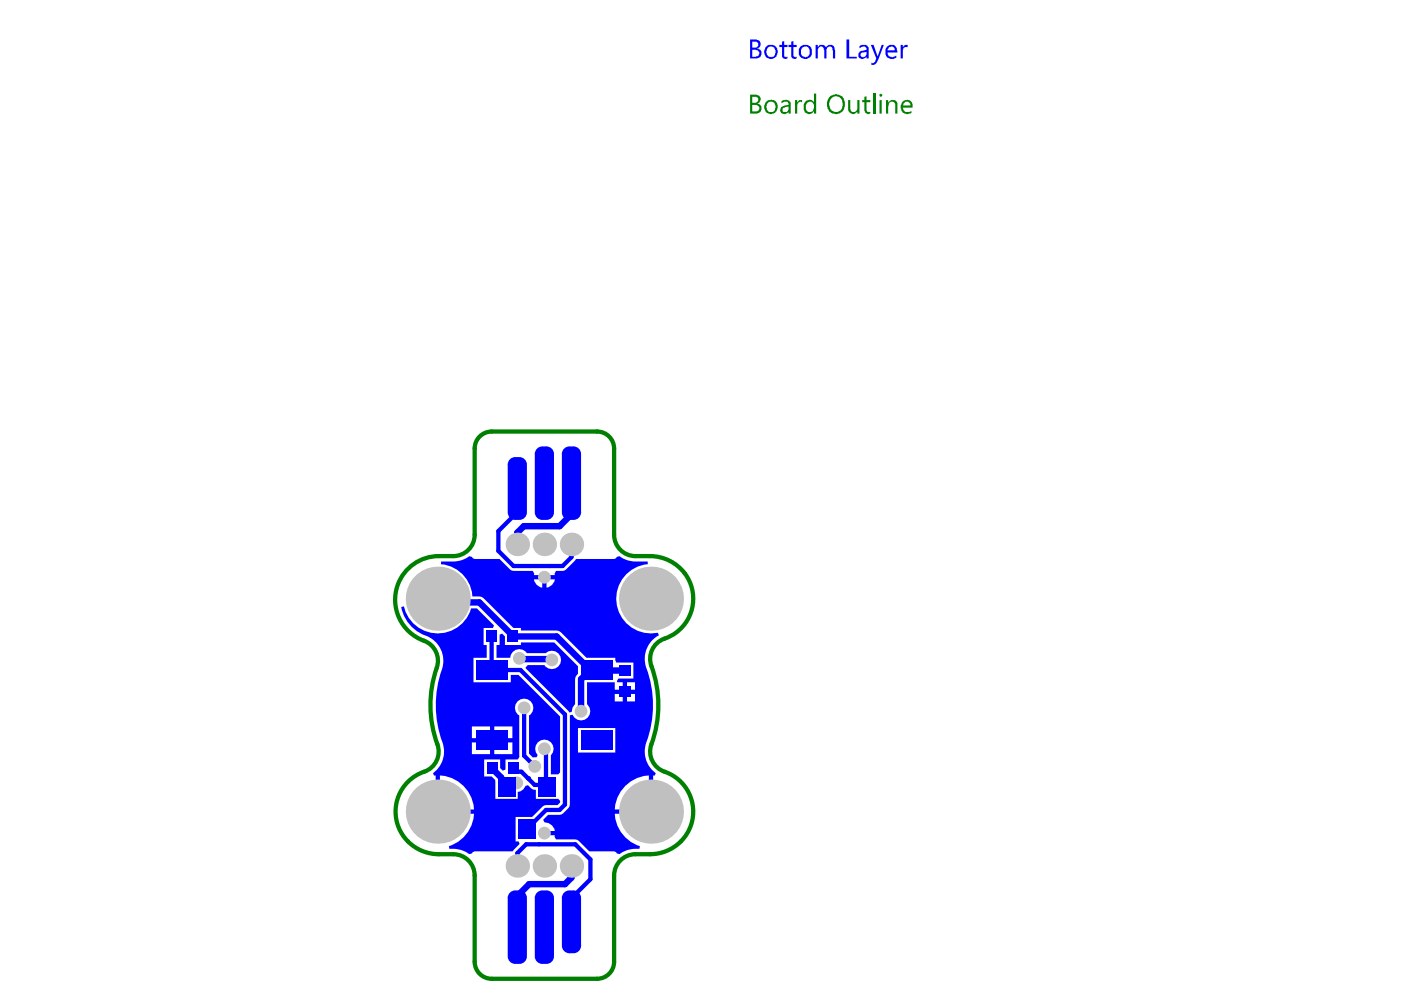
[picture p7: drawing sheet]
<svg xmlns="http://www.w3.org/2000/svg" width="297mm" height="210mm" viewBox="0 0 297 210" stroke-linecap="round" stroke-linejoin="round" font-family="sans-serif">
<path d="M100.6 95.1v18.3M104.3 91.5h22.3M130.2 95.1v18.3M93 117.9h3.1M134.7 117.9h3.1M93 181.1h3.1M100.6 185.6v18.3M130.2 185.6v18.3M134.7 181.1h3.1M104.3 207.5h22.3" fill="none" stroke="#008000" stroke-width=".9"/>
<g fill="#008000">
<path d="M168.6 21.2h.4v.6l.1-.1a.64 .64 0 0 1 1-.5v.5a.73 .73 0 0 0-.8 .1 .73 .73 0 0 0-.3 .7v1.6h-.4z"/>
<path d="M179.8 21.2h.5v1.6a.76 .76 0 0 0 .3 .8 .76 .76 0 0 0 .8 0l.4-.4v-2h.4v2.9h-.4v-.5a.98 .98 0 0 1-1.8 .1l-.2-.3z"/>
<path d="M183.3 20.5l.4-.1v.8h.8v.5h-.8v1.6a.52 .52 0 0 0 .3 .5 .52 .52 0 0 0 .5-.1v.4a.86 .86 0 0 1-1.2-.8v-1.6h-.5v-.5h.5z"/>
<path d="M185.1 19.8h.5v4.3h-.5z"/>
<path d="M187.9 21.2h.4v.5h.1a1.09 1.09 0 0 1 1.8-.1l.1 2.5h-.5v-1.6a.71 .71 0 0 0-.6-.9 .71 .71 0 0 0-.8 .8l-.1 .1v1.6h-.4z"/>
<path d="M159.5 20.5v1.3h.8a.65 .65 0 0 0 .4-.8 .65 .65 0 0 0-.7-.5zM159.5 22.2v1.4h.7a.7 .7 0 0 0 .8-.7 .7 .7 0 0 0-.8-.7zM159 20.1h1.3a.97 .97 0 0 1 .8 1.5l-.1 .2-.5 .1a1.1 1.1 0 0 1 .9 1.3 1.1 1.1 0 0 1-1.2 .9h-1.2z"/>
<path d="M162.6 22v.1a1.18 1.18 0 0 0 .2 1.4 .95 .95 0 0 0 1.1 .2 .95 .95 0 0 0 .5-.9v-.1a.99 .99 0 0 0-.6-1.1 .99 .99 0 0 0-1.2 .4zM162.2 21.8a1.83 1.83 0 0 1 2.1-.5 1.65 1.65 0 0 1-.3 2.8h-.1a1.4 1.4 0 0 1-1.9-1.2v-.5z"/>
<path d="M165.9 23.1a.57 .57 0 0 0 .3 .7 .57 .57 0 0 0 .8-.3l.2-.2v-.7l-1 .2zM165.7 21.4l.1-.1a1.2 1.2 0 0 1 1.8 .7v2.1h-.4v-.5a.96 .96 0 0 1-1 .6 .96 .96 0 0 1-.9-.8l.2-.1a.78 .78 0 0 1 .5-.8l1.2-.3a.69 .69 0 0 0-.5-.7 .69 .69 0 0 0-.8 .3l-.2 .1z"/>
<path d="M170.6 21.7l.4-.4 .7-.2 .4 .1 .5 .5v-1.9h.4v4.3h-.4v-.5a1.24 1.24 0 0 1-1.6 .4 1.24 1.24 0 0 1-.6-1.5zM171.1 21.8a1.41 1.41 0 0 0 .3 1.9h.1a.78 .78 0 0 0 1-.6l.1-.7a.9 .9 0 0 0-1.5-.6z"/>
<path d="M176 21.1a1.99 1.99 0 0 0 .1 2.1 .62 .62 0 0 0 .7 .4 1.31 1.31 0 0 0 1.9-1.2v-.2a1.71 1.71 0 0 0-1.2-1.8l-.9 .1zM175.8 20.6a1.95 1.95 0 0 1 2.9-.1v.1a2.2 2.2 0 0 1-.8 3.5 1.77 1.77 0 0 1-2.2-.8 2.36 2.36 0 0 1 .1-2.7z"/>
<path d="M186.5 20h.1a.31 .31 0 0 1 .5 .2 .31 .31 0 0 1-.4 .3 .31 .31 0 0 1-.2-.4zM186.5 21.2h.4v2.9h-.4z"/>
<path d="M191.5 22l-.1 .4h1.6a.61 .61 0 0 0-.4-.7 .69 .69 0 0 0-1.1 .3zM191.4 21.4l.2-.1a1.25 1.25 0 0 1 1.5 .1 1.25 1.25 0 0 1 .4 1.4h-2.1a1.09 1.09 0 0 0 1.7 .8l.2-.1v.4a1.41 1.41 0 0 1-1.6 .1 1.41 1.41 0 0 1-.7-1.3v-.3z"/>
</g>
<path d="M104.3 91.5a3.6 3.6 0 0 0-3.7 3.6M126.6 91.5a3.6 3.6 0 0 1 3.6 3.6M93 117.9a9.3 9.3 0 0 0-9.2 8.1 9.3 9.3 0 0 0 6.8 10.2 4.5 4.5 0 0 1 2 5.4 24.8 24.8 0 0 0 .3 17 4.6 4.6 0 0 1-3.5 5.2 9 9 0 0 0-5.3 10.2 9 9 0 0 0 8.9 7.1M100.6 113.4a4.5 4.5 0 0 1-4.5 4.5M130.2 113.4a4.5 4.5 0 0 0 4.5 4.5M137.8 117.9a9 9 0 0 1 9.1 7.5 9 9 0 0 1-6.1 10 4.5 4.5 0 0 0-2.7 5.8 25.1 25.1 0 0 1-.2 17.5 4.5 4.5 0 0 0 3 4.9 9 9 0 0 1 5.9 10.1 9 9 0 0 1-9 7.4M96.1 181.1a4.5 4.5 0 0 1 4.5 4.5M134.7 181.1a4.5 4.5 0 0 0-4.5 4.5M100.6 203.9a3.6 3.6 0 0 0 3.7 3.6M130.2 203.9a3.6 3.6 0 0 1-3.6 3.6" fill="none" stroke="#008000" stroke-width=".9"/>
<g fill="#00f">
<path d="M105.9 134.6l.6-.3 .6 .6v1.9h3.3v-.6h7.1l5 5.1v1.6l-.5 .6-.1 .5v5.3a1.77 1.77 0 0 0-.6 1.6l-.6 .2-9.3-9.4 .5-.7h3.5a1.95 1.95 0 0 0 2.8 .4 1.95 1.95 0 0 0 .3-2.8 1.95 1.95 0 0 0-2.8-.1h-4a1.92 1.92 0 0 0-2.1-.8 1.92 1.92 0 0 0-1.4 1.8h-2.9v-2.7h.6z"/>
<path d="M85.1 128.7l.5-.1a7.4 7.4 0 0 0 7 5.7 7.4 7.4 0 0 0 7.3-5.3h1.2l3.6 3.6-.2 .5h-2v3.7h.7v2.7h-2.8v5.2h7.9v-1.6h1.6l8.8 8.8v11.9l-.3 .4h-1.6v-4a1.95 1.95 0 0 0 0-2.8 1.95 1.95 0 0 0-2.7-.1 1.95 1.95 0 0 0-.1 2.8l-.3 .5h-.7l-.8-.8v-8.1a1.94 1.94 0 0 0 .4-2.9 1.94 1.94 0 0 0-2.9 0 1.94 1.94 0 0 0 .4 2.9v8.7l-.2 .5-.2 .1h-2.5v2.2l-.6 .2-.6-.6v-1.8h-3.3v3.6h1.5l.8 .8v4h4.8v-1.5a1.82 1.82 0 0 0 1.6-1.3l.5-.1a1.7 1.7 0 0 0 1.7 1v1.9h4.8l.3 .4v.4l-.5 .5-2.8 .1-2.6 2.4h-3.5v5.2h.6l.3 .5-1.5 1.6h-8.1l-1.1 .6a6.5 6.5 0 0 0-2.7-1.1h-1.5l-.1-.6a7.5 7.5 0 0 0 5.3-6.9h-7.7v-.4h-.4v-7.7h-.4l-.2-.5a5.4 5.4 0 0 0 2-2.6 5.4 5.4 0 0 0 .2-3.3 23.5 23.5 0 0 1-.1-16.7 5.7 5.7 0 0 0-3.6-6.5 7.9 7.9 0 0 1-5.2-6.1zM104.8 154v2.5h3.8v-2.5zM100.1 154v2.5h3.8v-2.5zM104.8 157.4v2.5h3.8v-2.5zM100.1 157.4v2.5h3.8v-2.5zM93.3 164.4v7.2h7.2a7.6 7.6 0 0 0-7.2-7.2z"/>
<path d="M93.5 119.1l3.2-.1a5.4 5.4 0 0 0 2.8-1.1l.5 .2 .6 .4h5.3l2.6 2.5h4.5l.3 .6-.1 .3h4.4v-.3l.3-.6h1.8l2.4-2.5h8.1l1.1-.6a6.4 6.4 0 0 0 2.8 1.1l3.2 .1v.5a7.4 7.4 0 0 0-6.6 8.4 7.4 7.4 0 0 0 8.8 6.2l.2 .5a5.7 5.7 0 0 0-2.7 6.9 23.2 23.2 0 0 1-.2 16.5 5.7 5.7 0 0 0 2.2 5.8l-.2 .5h-.3v7.7h-.5v.4h-7.7a7.5 7.5 0 0 0 5.4 6.9l-.1 .6h-1.5a5.4 5.4 0 0 0-2.7 1.1l-.5-.1-.7-.5h-5.3l-2.5-2.4-4.5-.1-.3-.6v-.3h-2.2v-.9h2.2a2.34 2.34 0 0 0-2.2-1.9l-.2-.5 1-1h2.4a3.3 3.3 0 0 0 2.1-1.8l.1-19.4 .6-.1a1.95 1.95 0 0 0 2.9 .9 1.95 1.95 0 0 0 .2-3.1v-4.6h5.8v1.5h1.7v-1.5h-1.1l-.1-.3 .3-.5h3.2v-3.4h-3.6l-.2-.5v-.5h-6.2l-5.8-5.7-8.1-.1v-.6h-1.5l-6.4-6.3-.9-.3h-1.4a7.2 7.2 0 0 0-6.7-6.9zM115.9 122.8v1.8a2.06 2.06 0 0 0 1.7-1.8zM113.2 122.8a2.06 2.06 0 0 0 1.8 1.8v-1.8zM132.9 144.7v1.5h1.7v-1.5zM132.9 147.1v1.6h1.7v-1.6zM130.3 147.1v1.6h1.7v-1.6zM122.5 154.4v5.2h8v-5.2zM132.6 166.6a7.5 7.5 0 0 0-2.3 5h7.3v-7.2a7.5 7.5 0 0 0-5 2.2z"/>
</g>
<path d="M110.1 139.6l.2 .1h6.5l.2 .2" fill="none" stroke="#00f" stroke-width="1.4"/>
<path d="M115.6 166.4l.4 .4" fill="none" stroke="#00f" stroke-width=".9"/>
<circle cx="111.9" cy="165" r=".45" fill="#00f"/>
<path d="M109.7 103.6v5l-4 4v4.2l3.2 3.2h10.4l1.9-1.9v-2.7M104.2 135v6.9l.1 .2h6.1l9.4 9.4v19.1l-1.2 1.1h-2.8l-4.1 3.9v.2M111.1 150.1v10.1l2.3 2.3M115.4 158.8l.4 .3v7.5l.2 .2M108.9 162.8l.6 .8h1l2.9 2.8h2.2M109.7 183.6v-2.7l1.9-1.9h10.4l3.2 3.2v4.2l-4 4v5" fill="none" stroke="#00f" stroke-width=".9"/>
<path d="M121.2 102.4v6.6l-2.6 2.6h-7.5l-1.4 1.3v2.5M92.8 126.9l.8 .8h8l7.2 7.3h9.2l7.1 7.1M125.1 142.1l7.4 .1M125.1 142.1l-1.9 1.9v6.8M104.3 162.8l2 2.1v.8l1.1 1.1M121.2 183.6v2.5l-1.4 1.4h-7.6l-2.5 2.5v6.6" fill="none" stroke="#00f" stroke-width="1.4"/>
<g fill="#00f">
<path d="M165.8 8.8l.5-.1v.8h.7v.5h-.7v1.9l.3 .3 .4-.2v.4h-.2a.71 .71 0 0 1-.9-.1l-.1-2.3h-.6v-.5h.6z"/>
<path d="M167.8 8.8l.4-.1v.8h.7v.5h-.7v1.9l.4 .3 .3-.2v.4h-.1a.71 .71 0 0 1-.9-.1l-.1-2.3h-.6v-.5h.6z"/>
<path d="M172.9 9.5h.5v.5a.96 .96 0 0 1 .9-.5 .96 .96 0 0 1 .8 .6 .96 .96 0 0 1 1.1-.6 .96 .96 0 0 1 .7 .9l.2 2h-.5v-1.7h-.1a.65 .65 0 0 0-.6-.8 .65 .65 0 0 0-.7 .8v1.7h-.4v-1.8h-.1a.64 .64 0 0 0-.7-.7 .64 .64 0 0 0-.6 .8v1.7h-.5z"/>
<path d="M179.5 8.4h.5v3.6h1.7v.4h-2.2z"/>
<path d="M184.6 9.5h.6l.8 2.5 .9-2.5h.5l-1.3 3.3h-.1a.61 .61 0 0 1-.4 .7l-.3 .3h-.5v-.5h.1a.46 .46 0 0 0 .7-.3l.2-.6z"/>
<path d="M191 9.5h.4v.6a.81 .81 0 0 1 .9-.6h.1v.5h-.1a.69 .69 0 0 0-.9 .8v1.6h-.4z"/>
<path d="M159.5 8.8v1.3h.6a.64 .64 0 0 0 .7-.7 .64 .64 0 0 0-.8-.6zM159.5 10.6v1.4h.8v-.1a.63 .63 0 0 0 .7-.5 .63 .63 0 0 0-.6-.7zM159 8.4h1.3a.99 .99 0 0 1 .9 .7 .99 .99 0 0 1-.4 1.1l-.3 .1a1.04 1.04 0 0 1 1 1.1 1.04 1.04 0 0 1-1 1h-1.5z"/>
<path d="M162.7 10.2a1.25 1.25 0 0 0 .4 1.8h.2a.69 .69 0 0 0 .7 0 .69 .69 0 0 0 .3-.6 1.05 1.05 0 0 0-.1-1.2l-.6-.3a.82 .82 0 0 0-.9 .3zM162.2 10.1a1.46 1.46 0 0 1 1.8-.5 1.46 1.46 0 0 1 .9 1.5 1.43 1.43 0 0 1-1.1 1.3 1.43 1.43 0 0 1-1.6-.6l-.2-.6v-.5h.1z"/>
<path d="M170.1 10.1v.1a1.12 1.12 0 0 0-.2 1.4 1.12 1.12 0 0 0 1.3 .4 1.31 1.31 0 0 0-.2-2.1h-.5zM169.6 10a1.47 1.47 0 0 1 1.8-.4 1.47 1.47 0 0 1 .7 1.8 1.41 1.41 0 0 1-1.6 1.1 1.41 1.41 0 0 1-1.1-1.7z"/>
<path d="M182.5 11.4a.57 .57 0 0 0 .3 .7 .57 .57 0 0 0 .7-.3l.2-.2v-.6l-1 .1zM182.2 9.7h.1a1.06 1.06 0 0 1 1.2-.2 1.09 1.09 0 0 1 .7 1.1v1.8h-.5v-.5a.9 .9 0 0 1-.9 .6 .9 .9 0 0 1-.8-.7v-.2a.78 .78 0 0 1 .6-.8l1.1-.2a.73 .73 0 0 0-.5-.8 .73 .73 0 0 0-.9 .4h-.1z"/>
<path d="M188.4 10.1l-.2 .6h1.5a.74 .74 0 0 0-.4-.8 .74 .74 0 0 0-.9 .2zM188 10a1.19 1.19 0 0 1 1.3-.5 1.19 1.19 0 0 1 .9 1.2l.1 .4h-2.1a.95 .95 0 0 0 1.4 .9l.4-.2v.5h-.1a1.38 1.38 0 0 1-1.4 .1 1.38 1.38 0 0 1-.8-1.3v-.7z"/>
</g>
<g fill="#c0c0c0">
<circle cx="117" cy="139.9" r="1.36"/>
<circle cx="110.1" cy="139.6" r="1.36"/>
<circle cx="115.4" cy="122.4" r="1.36"/>
<circle cx="109.6" cy="166" r="1.36"/>
<circle cx="113.4" cy="162.5" r="1.36"/>
<circle cx="115.4" cy="158.8" r="1.36"/>
<circle cx="111.1" cy="150.1" r="1.36"/>
<circle cx="123.2" cy="150.8" r="1.36"/>
<circle cx="115.4" cy="176.6" r="1.36"/>
<circle cx="115.4" cy="196.6" r="1.36"/>
<circle cx="115.4" cy="102.4" r="1.36"/>
<circle cx="109.7" cy="183.6" r="2.49"/>
<circle cx="115.4" cy="183.6" r="2.49"/>
<circle cx="121.2" cy="183.6" r="2.49"/>
<circle cx="92.8" cy="172.1" r="6.8"/>
<circle cx="138" cy="172.1" r="6.8"/>
<circle cx="92.8" cy="126.9" r="6.8"/>
<circle cx="138" cy="126.9" r="6.8"/>
<circle cx="121.2" cy="115.4" r="2.49"/>
<circle cx="115.4" cy="115.4" r="2.49"/>
<circle cx="109.7" cy="115.4" r="2.49"/>
</g>
<g fill="#00f">
<path d="M103.1 133.7h2.3v2.5h-2.3z" fill-rule="evenodd"/>
<path d="M107.6 133.7h2.3v2.5h-2.3z" fill-rule="evenodd"/>
<path d="M107.7 161.6h2.3v2.5h-2.3z" fill-rule="evenodd"/>
<path d="M103.2 161.6h2.3v2.5h-2.3z" fill-rule="evenodd"/>
<path d="M105.6 164.7h3.6v4.1h-3.6z" fill-rule="evenodd"/>
<path d="M114.2 164.7h3.6v4.1h-3.6z" fill-rule="evenodd"/>
<path d="M109.9 173.8h3.6v4h-3.6z" fill-rule="evenodd"/>
<path d="M101 140h6.7v4.1h-6.7z" fill-rule="evenodd"/>
<path d="M107.6 98.5l1.6-1.6h.9l1.6 1.6v10.1l-1.6 1.6h-.9l-1.6-1.6z" fill-rule="evenodd"/>
<path d="M119.1 190.4l1.6-1.6h.9l1.6 1.6v10.1l-1.6 1.6h-.9l-1.6-1.6z" fill-rule="evenodd"/>
<path d="M131.2 141h2.5v2.3h-2.5z" fill-rule="evenodd"/>
<path d="M131.2 145.6h2.5v2.2h-2.5z" fill-rule="evenodd"/>
<path d="M113.4 190.4l1.6-1.6h.9l1.6 1.6v12.4l-1.6 1.6h-.9l-1.6-1.6z" fill-rule="evenodd"/>
<path d="M107.6 190.4l1.6-1.6h.9l1.6 1.6v12.4l-1.6 1.6h-.9l-1.6-1.6z" fill-rule="evenodd"/>
<path d="M113.4 96.2l1.6-1.5h.9l1.6 1.5v12.4l-1.6 1.6h-.9l-1.6-1.6z" fill-rule="evenodd"/>
<path d="M119.1 96.2l1.6-1.5h.9l1.6 1.5v12.4l-1.6 1.6h-.9l-1.6-1.6z" fill-rule="evenodd"/>
<path d="M101 154.9h6.7v4.1h-6.7z" fill-rule="evenodd"/>
<path d="M123.1 140h6.8v4.1h-6.8z" fill-rule="evenodd"/>
<path d="M123.1 154.9h6.8v4.1h-6.8z" fill-rule="evenodd"/>
</g>
<g fill="#00f">
<path d="M110.1 96.9v1.6zM110.1 96.9a1.59 1.59 0 0 1 1.6 1.6h-1.6z"/>
<path d="M107.6 98.5h1.6zM108 97.6l.7-.6 .5-.1v1.6h-1.6z"/>
<path d="M109.2 108.6v1.6zM107.6 108.6h1.6v1.6a1.59 1.59 0 0 1-1.6-1.6z"/>
<path d="M110.1 108.6h1.6zM110.1 108.6h1.6a1.59 1.59 0 0 1-1.6 1.6z"/>
<path d="M120.7 200.5v1.6zM119.1 200.5h1.6v1.6a1.59 1.59 0 0 1-1.6-1.6z"/>
<path d="M121.6 200.5h1.6zM121.6 200.5h1.6a1.59 1.59 0 0 1-1.6 1.6z"/>
<path d="M121.6 188.8v1.6zM121.6 188.8a1.59 1.59 0 0 1 1.6 1.6h-1.6z"/>
<path d="M119.1 190.4h1.6zM119.4 189.4l.8-.5 .5-.1v1.6h-1.6z"/>
<path d="M115 202.8v1.6zM113.4 202.8h1.6v1.6a1.59 1.59 0 0 1-1.6-1.6z"/>
<path d="M115.9 202.8h1.6zM115.9 202.8h1.6a1.59 1.59 0 0 1-1.6 1.6z"/>
<path d="M115.9 188.8v1.6zM115.9 188.8a1.59 1.59 0 0 1 1.6 1.6h-1.6z"/>
<path d="M113.4 190.4h1.6zM113.7 189.4l.8-.5 .5-.1v1.6h-1.6z"/>
<path d="M109.2 202.8v1.6zM107.6 202.8h1.6v1.6a1.59 1.59 0 0 1-1.6-1.6z"/>
<path d="M110.1 202.8h1.6zM110.1 202.8h1.6a1.59 1.59 0 0 1-1.6 1.6z"/>
<path d="M110.1 188.8v1.6zM110.1 188.8a1.59 1.59 0 0 1 1.6 1.6h-1.6z"/>
<path d="M107.6 190.4h1.6zM108 189.4l.7-.5 .5-.1v1.6h-1.6z"/>
<path d="M115.9 94.7v1.5zM115.9 94.7a1.59 1.59 0 0 1 1.6 1.5h-1.6z"/>
<path d="M113.4 96.2h1.6zM113.7 95.3l.8-.6h.5v1.5h-1.6z"/>
<path d="M115 108.6v1.6zM113.4 108.6h1.6v1.6a1.59 1.59 0 0 1-1.6-1.6z"/>
<path d="M115.9 108.6h1.6zM115.9 108.6h1.6a1.59 1.59 0 0 1-1.6 1.6z"/>
<path d="M121.6 94.7v1.5zM121.6 94.7a1.59 1.59 0 0 1 1.6 1.5h-1.6z"/>
<path d="M119.1 96.2h1.6zM119.4 95.3l.8-.6h.5v1.5h-1.6z"/>
<path d="M120.7 108.6v1.6zM119.1 108.6h1.6v1.6a1.59 1.59 0 0 1-1.6-1.6z"/>
<path d="M121.6 108.6h1.6zM121.6 108.6h1.6a1.59 1.59 0 0 1-1.6 1.6z"/>
</g>
</svg>
